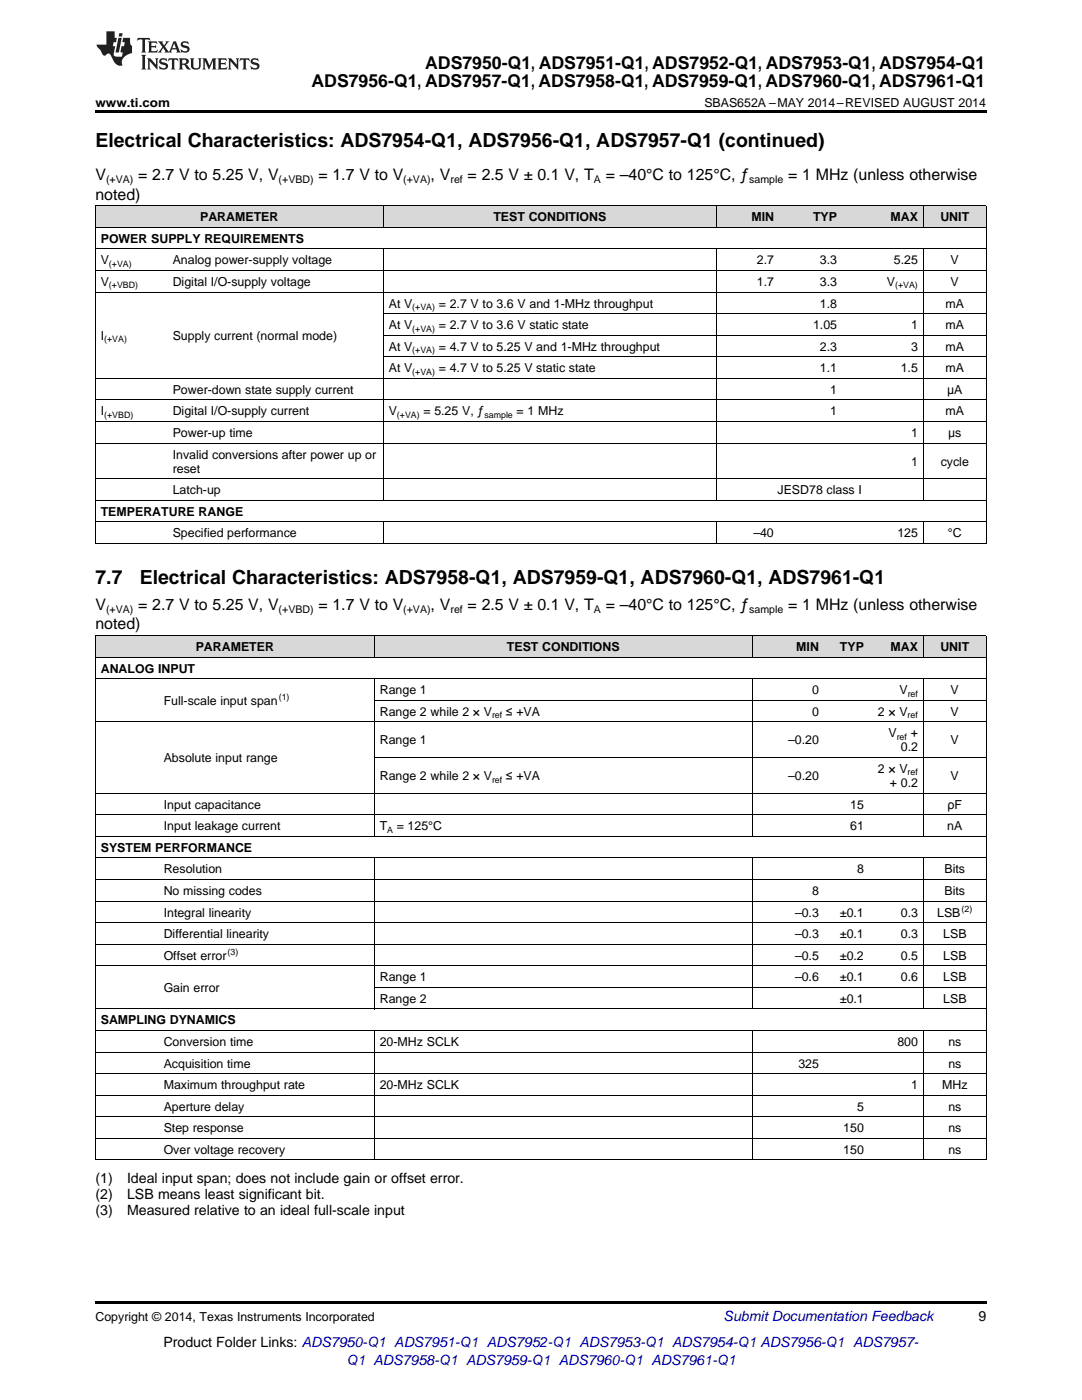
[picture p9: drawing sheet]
<svg xmlns="http://www.w3.org/2000/svg" width="216mm" height="279mm" viewBox="0 0 216 279" stroke-linecap="round" stroke-linejoin="round" font-family="sans-serif">
<defs><g id="words">
<g font-size="3.9">
<text x="19" y="29.3">Electrical Characteristics: ADS7954-Q1, ADS7956-Q1, ADS7957-Q1 (continued)</text>
<text x="19" y="116.6">7.7</text>
<text x="27.9" y="116.6">Electrical Characteristics: ADS7958-Q1, ADS7959-Q1, ADS7960-Q1, ADS7961-Q1</text>
</g>
<g font-size="3.5">
<text x="62.2" y="17.3">ADS7956-Q1, ADS7957-Q1, ADS7958-Q1, ADS7959-Q1, ADS7960-Q1, ADS7961-Q1</text>
<text x="84.8" y="13.8">ADS7950-Q1, ADS7951-Q1, ADS7952-Q1, ADS7953-Q1, ADS7954-Q1</text>
</g>
<g font-size="3.2">
<text x="19" y="36">V</text>
<text x="27.6" y="36">= 2.7 V to 5.25 V, V</text>
<text x="63.5" y="36">= 1.7 V to V</text>
<text x="85.9" y="36">, V</text>
<text x="93.3" y="36">= 2.5 V ± 0.1 V, T</text>
<text x="120.9" y="36">= –40°C to 125°C, ƒ</text>
<text x="157.3" y="36">= 1 MHz (unless otherwise</text>
<text x="19" y="39.9">noted)</text>
<text x="19" y="121.7">V</text>
<text x="19" y="125.6">noted)</text>
<text x="27.6" y="121.7">= 2.7 V to 5.25 V, V</text>
<text x="63.5" y="121.7">= 1.7 V to V</text>
<text x="85.9" y="121.7">, V</text>
<text x="93.3" y="121.7">= 2.5 V ± 0.1 V, T</text>
<text x="120.9" y="121.7">= –40°C to 125°C, ƒ</text>
<text x="157.3" y="121.7">= 1 MHz (unless otherwise</text>
</g>
<g font-size="2.8">
<text x="19" y="236.1">(1)</text>
<text x="19" y="239.3">(2)</text>
<text x="25.4" y="236.1">Ideal input span; does not include gain or offset error.</text>
<text x="25.4" y="239.3">LSB means least significant bit.</text>
<text x="19" y="242.5">(3)</text>
<text x="25.4" y="242.5">Measured relative to an ideal full-scale input</text>
<text x="195.3" y="263.6">9</text>
<text x="32.6" y="268.9">Product Folder Links: ADS7950-Q1 ADS7951-Q1 ADS7952-Q1 ADS7953-Q1 ADS7954-Q1 ADS7956-Q1 ADS7957-</text>
</g>
<g font-size="2.8" fill="#0000c8">
<text x="144.4" y="263.6">Submit Documentation Feedback</text>
<text x="69.1" y="272.4">Q1 ADS7958-Q1 ADS7959-Q1 ADS7960-Q1 ADS7961-Q1</text>
</g>
<g font-size="2.5">
<text x="19" y="21.4">www.ti.com</text>
<text x="140.5" y="21.4">SBAS652A –MAY 2014–REVISED AUGUST 2014</text>
<text x="39.9" y="44.2">PARAMETER</text>
<text x="98.5" y="44.2">TEST CONDITIONS</text>
<text x="149.9" y="44.2">MIN</text>
<text x="162.2" y="44.2">TYP</text>
<text x="177.7" y="44.2">MAX</text>
<text x="187.6" y="44.2">UNIT</text>
<text x="20.1" y="48.5">POWER SUPPLY REQUIREMENTS</text>
<text x="20.1" y="52.8">V</text>
<text x="34.5" y="52.8">Analog power-supply voltage</text>
<text x="151" y="52.8">2.7</text>
<text x="163.6" y="52.8">3.3</text>
<text x="178.4" y="52.8">5.25</text>
<text x="189.7" y="52.8">V</text>
<text x="20.1" y="57.1">V</text>
<text x="34.5" y="57.1">Digital I/O-supply voltage</text>
<text x="151" y="57.1">1.7</text>
<text x="163.6" y="57.1">3.3</text>
<text x="177" y="57.1">V</text>
<text x="189.7" y="57.1">V</text>
<text x="77.6" y="61.4">At V</text>
<text x="77.6" y="65.7">At V</text>
<text x="87.6" y="61.4">= 2.7 V to 3.6 V and 1-MHz throughput</text>
<text x="87.6" y="65.7">= 2.7 V to 3.6 V static state</text>
<text x="162.2" y="65.7">1.05</text>
<text x="163.6" y="61.4">1.8</text>
<text x="181.8" y="65.7">1</text>
<text x="188.7" y="61.4">mA</text>
<text x="188.7" y="65.7">mA</text>
<text x="20.1" y="67.8">I</text>
<text x="34.5" y="67.8">Supply current (normal mode)</text>
<text x="77.6" y="70">At V</text>
<text x="87.6" y="70">= 4.7 V to 5.25 V and 1-MHz throughput</text>
<text x="163.6" y="70">2.3</text>
<text x="181.8" y="70">3</text>
<text x="188.7" y="70">mA</text>
<text x="77.6" y="74.3">At V</text>
<text x="87.6" y="74.3">= 4.7 V to 5.25 V static state</text>
<text x="163.6" y="74.3">1.1</text>
<text x="179.7" y="74.3">1.5</text>
<text x="188.7" y="74.3">mA</text>
<text x="20.1" y="82.9">I</text>
<text x="34.5" y="78.6">Power-down state supply current</text>
<text x="34.5" y="82.9">Digital I/O-supply current</text>
<text x="77.6" y="82.9">V</text>
<text x="84.5" y="82.9">= 5.25 V, ƒ</text>
<text x="103.1" y="82.9">= 1 MHz</text>
<text x="165.7" y="78.6">1</text>
<text x="165.7" y="82.9">1</text>
<text x="188.7" y="82.9">mA</text>
<text x="189" y="78.6">μA</text>
<text x="34.5" y="87.2">Power-up time</text>
<text x="181.8" y="87.2">1</text>
<text x="189.2" y="87.2">μs</text>
<text x="34.5" y="91.5">Invalid conversions after power up or</text>
<text x="34.5" y="94.3">reset</text>
<text x="181.8" y="92.9">1</text>
<text x="187.7" y="92.9">cycle</text>
<text x="34.5" y="98.6">Latch-up</text>
<text x="155.2" y="98.6">JESD78 class I</text>
<text x="20.1" y="102.9">TEMPERATURE RANGE</text>
<text x="34.5" y="107.2">Specified performance</text>
<text x="150.3" y="107.2">–40</text>
<text x="179.1" y="107.2">125</text>
<text x="189.1" y="107.2">°C</text>
<text x="39.1" y="129.9">PARAMETER</text>
<text x="101.1" y="129.9">TEST CONDITIONS</text>
<text x="158.9" y="129.9">MIN</text>
<text x="167.6" y="129.9">TYP</text>
<text x="177.7" y="129.9">MAX</text>
<text x="187.6" y="129.9">UNIT</text>
<text x="20.1" y="134.2">ANALOG INPUT</text>
<text x="32.7" y="140.7">Full-scale input span</text>
<text x="75.8" y="138.5">Range 1</text>
<text x="75.8" y="142.8">Range 2 while 2 × V</text>
<text x="101" y="142.8">≤ +VA</text>
<text x="162.1" y="138.5">0</text>
<text x="162.1" y="142.8">0</text>
<text x="175.2" y="142.8">2 × V</text>
<text x="179.5" y="138.5">V</text>
<text x="189.7" y="138.5">V</text>
<text x="189.7" y="142.8">V</text>
<text x="75.8" y="148.6">Range 1</text>
<text x="157.3" y="148.6">–0.20</text>
<text x="177.3" y="147.1">V</text>
<text x="179.8" y="150">0.2</text>
<text x="181.7" y="147.1">+</text>
<text x="189.7" y="148.6">V</text>
<text x="32.7" y="152.1">Absolute input range</text>
<text x="75.8" y="155.7">Range 2 while 2 × V</text>
<text x="101" y="155.7">≤ +VA</text>
<text x="157.3" y="155.7">–0.20</text>
<text x="175.2" y="154.3">2 × V</text>
<text x="189.7" y="155.7">V</text>
<text x="32.7" y="161.4">Input capacitance</text>
<text x="169.7" y="161.4">15</text>
<text x="177.6" y="157.1">+ 0.2</text>
<text x="189.1" y="161.4">ρF</text>
<text x="32.7" y="165.7">Input leakage current</text>
<text x="75.8" y="165.7">T</text>
<text x="79.2" y="165.7">= 125°C</text>
<text x="169.7" y="165.7">61</text>
<text x="189" y="165.7">nA</text>
<text x="20.1" y="170">SYSTEM PERFORMANCE</text>
<text x="32.7" y="174.3">Resolution</text>
<text x="32.7" y="178.6">No missing codes</text>
<text x="162.1" y="178.6">8</text>
<text x="171" y="174.3">8</text>
<text x="188.5" y="174.3">Bits</text>
<text x="188.5" y="178.6">Bits</text>
<text x="32.7" y="182.9">Integral linearity</text>
<text x="158.6" y="182.9">–0.3</text>
<text x="167.6" y="182.9">±0.1</text>
<text x="179.8" y="182.9">0.3</text>
<text x="187" y="182.9">LSB</text>
<text x="32.7" y="187.2">Differential linearity</text>
<text x="32.7" y="191.5">Offset error</text>
<text x="158.6" y="187.2">–0.3</text>
<text x="158.6" y="191.5">–0.5</text>
<text x="167.6" y="187.2">±0.1</text>
<text x="167.6" y="191.5">±0.2</text>
<text x="179.8" y="187.2">0.3</text>
<text x="179.8" y="191.5">0.5</text>
<text x="188.2" y="187.2">LSB</text>
<text x="188.2" y="191.5">LSB</text>
<text x="32.7" y="198">Gain error</text>
<text x="75.8" y="195.8">Range 1</text>
<text x="158.6" y="195.8">–0.6</text>
<text x="167.6" y="195.8">±0.1</text>
<text x="179.8" y="195.8">0.6</text>
<text x="188.2" y="195.8">LSB</text>
<text x="75.8" y="200.1">Range 2</text>
<text x="167.6" y="200.1">±0.1</text>
<text x="188.2" y="200.1">LSB</text>
<text x="20.1" y="204.4">SAMPLING DYNAMICS</text>
<text x="32.7" y="208.7">Conversion time</text>
<text x="75.8" y="208.7">20-MHz SCLK</text>
<text x="179.1" y="208.7">800</text>
<text x="189.2" y="208.7">ns</text>
<text x="32.7" y="213">Acquisition time</text>
<text x="159.3" y="213">325</text>
<text x="189.2" y="213">ns</text>
<text x="32.7" y="217.3">Maximum throughput rate</text>
<text x="32.7" y="221.7">Aperture delay</text>
<text x="75.8" y="217.3">20-MHz SCLK</text>
<text x="171" y="221.7">5</text>
<text x="181.8" y="217.3">1</text>
<text x="188" y="217.3">MHz</text>
<text x="189.2" y="221.7">ns</text>
<text x="32.7" y="226">Step response</text>
<text x="168.3" y="226">150</text>
<text x="189.2" y="226">ns</text>
<text x="32.7" y="230.3">Over voltage recovery</text>
<text x="168.3" y="230.3">150</text>
<text x="189.2" y="230.3">ns</text>
<text x="19" y="263.6">Copyright © 2014, Texas Instruments Incorporated</text>
</g>
<g font-size="2.1">
<text x="21.2" y="36.6">(+VA)</text>
<text x="55.6" y="36.6">(+VBD)</text>
<text x="80.5" y="36.6">(+VA)</text>
<text x="89.9" y="36.6">ref</text>
<text x="118.5" y="36.6">A</text>
<text x="149.5" y="36.6">sample</text>
<text x="21.2" y="122.4">(+VA)</text>
<text x="55.6" y="122.4">(+VBD)</text>
<text x="80.5" y="122.4">(+VA)</text>
<text x="89.9" y="122.4">ref</text>
<text x="118.5" y="122.4">A</text>
<text x="149.5" y="122.4">sample</text>
</g>
<g font-size="1.8">
<text x="21.7" y="53.3">(+VA)</text>
<text x="21.7" y="57.6">(+VBD)</text>
<text x="178.6" y="57.6">(+VA)</text>
<text x="82.3" y="61.9">(+VA)</text>
<text x="20.8" y="68.3">(+VA)</text>
<text x="82.3" y="66.2">(+VA)</text>
<text x="82.3" y="70.5">(+VA)</text>
<text x="82.3" y="74.8">(+VA)</text>
<text x="20.8" y="83.4">(+VBD)</text>
<text x="79.2" y="83.4">(+VA)</text>
<text x="96.7" y="83.4">sample</text>
<text x="55.6" y="139.7">(1)</text>
<text x="98.2" y="143.3">ref</text>
<text x="181.1" y="143.3">ref</text>
<text x="181.1" y="139">ref</text>
<text x="178.9" y="147.6">ref</text>
<text x="181.1" y="154.8">ref</text>
<text x="98.2" y="156.2">ref</text>
<text x="77.3" y="166.2">A</text>
<text x="191.9" y="181.9">(2)</text>
<text x="45.4" y="190.5">(3)</text>
</g>
</g></defs>
<g fill="#d8d8d8">
<path d="M19 126.9h12.6v4.3h-12.6z"/>
<path d="M31.6 126.9h37.7v4.3h-37.7z"/>
<path d="M69.3 126.9h5.4v4.3h-5.4z"/>
<path d="M74.7 126.9h75.4v4.3h-75.4z"/>
<path d="M150.1 126.9h14.4v4.3h-14.4z"/>
<path d="M164.5 126.9h9v4.3h-9z"/>
<path d="M173.5 126.9h10.8v4.3h-10.8z"/>
<path d="M184.3 126.9h12.5v4.3h-12.5z"/>
<path d="M19 41.1h14.4v4.3h-14.4z"/>
<path d="M33.4 41.1h34.1v4.3h-34.1z"/>
<path d="M67.5 41.1h9v4.3h-9z"/>
<path d="M76.5 41.1h66.4v4.3h-66.4z"/>
<path d="M142.9 41.1h12.6v4.3h-12.6z"/>
<path d="M155.5 41.1h12.6v4.3h-12.6z"/>
<path d="M168.1 41.1h16.2v4.3h-16.2z"/>
<path d="M184.3 41.1h12.5v4.3h-12.5z"/>
</g>
<path d="M19 22h177.8v.5h-177.8zM19 108.5h.2zM67.4 108.5h.1zM76.4 108.5h.1zM142.8 108.5h.1zM155.4 108.5h.1zM168 108.5h.1zM184.1 108.5h.2zM196.7 108.5h.1zM19 259.7h177.8v.5h-177.8z" fill="#000"/>
<g fill="none" stroke="#000" stroke-width=".2">
<path d="M19 58.3h177.8M19 54h177.8M19 49.7h177.8M19 45.4h177.8M19 41.1h177.8M19.1 41.1v67.4M76.5 41.1v4.3M76.5 49.7v50.2M142.9 41.1v4.3M142.9 49.7v50.2M184.2 41.1v4.3M184.2 49.7v50.2"/>
<path d="M196.8 41.1v67.4M19 79.8h177.8M19 75.5h177.8M76.5 71.2h120.3M76.5 66.9h120.3M76.5 62.6h120.3M19 99.9h177.8M19 95.5h177.8M19 88.4h177.8M19 84.1h177.8M19 108.5h177.8M19 104.2h177.8"/>
<path d="M76.5 104.2v4.3M142.9 104.2v4.3M184.2 104.2v4.3M19 135.4h177.8M19 131.1h177.8M19 126.8h177.8M19.1 126.9v104.6M74.7 126.9v4.3M74.7 135.5v31.5M74.7 139.8h122.1M150.1 126.9v4.3M150.1 135.5v31.5"/>
<path d="M184.2 126.9v4.3M184.2 135.5v31.5M196.8 126.9v104.6M19 158.3h177.8M19 144.1h177.8M74.7 151.2h122.1M19 179.8h177.8M19 175.5h177.8M19 171.2h177.8M19 166.9h177.8M19 162.6h177.8M74.7 171.2v30.2"/>
<path d="M150.1 171.2v30.2M184.2 171.2v30.2M19 192.7h177.8M19 188.4h177.8M19 184.1h177.8M74.7 197h122.1M19 218.6h177.8M19 214.3h177.8M19 210h177.8M19 205.7h177.8M19 201.3h177.8M74.7 205.7v25.8"/>
<path d="M150.1 205.7v25.8M184.2 205.7v25.8M19 231.5h177.8M19 227.2h177.8M19 222.9h177.8"/>
</g>
<g fill="#231f20">
<path d="M27.5 7.6l-.1 .5 .4-.2h.6v.1v2.1l-.2 .4h1l-.3-.4v-2.1l.1-.1h.5l.5 .2-.2-.5zM29.5 8.3l.2 .3v1.5l-.2 .4h1.8l.2-.6a1.04 1.04 0 0 1-1.3 .2v-.7h.6l.3 .2v-.6l-.3 .2h-.6v-.6l.8-.1 .4 .3-.2-.5zM31.5 8.3l.9 1.1-.9 1.1h.8l-.2-.2 .5-.7 .4 .7-.2 .2h1.5l-.1-.2 .1-.4h.9l.1 .4-.2 .2h1l-.3-.3-.7-1.9h-.5l-.9 2-.8-1 .9-1h-.8l.1 .3-.3 .5-.4-.6 .2-.2zM34.7 8.6l.4 1h-.7zM36.3 8.4a.63 .63 0 0 0-.2 .7 .63 .63 0 0 0 .6 .4l.6 .2 .1 .2a.75 .75 0 0 1-.7 .4 .75 .75 0 0 1-.6-.5l.1 .7 .1-.1a1.11 1.11 0 0 0 1.5-.6 1.13 1.13 0 0 0-1.2-.8l-.1-.4a1.04 1.04 0 0 1 1.2 .2l-.2-.5-.1 .1-.5-.2zM28.2 10.9l.2 .4v2.2l-.2 .4h1l-.3-.4v-2.2l.3-.4zM29.3 11.6l.3 .4v1.5l-.3 .4h.8l-.2-.4v-1.3l1.5 1.7v-1.9l.2-.4h-.7l.2 .4v.9l-1.1-1.3zM32 11.8a.62 .62 0 0 0-.2 .7 .62 .62 0 0 0 .6 .4l.6 .1 .1 .3a.76 .76 0 0 1-.7 .3 .76 .76 0 0 1-.6-.4l.1 .7 .1-.1a1.11 1.11 0 0 0 1.5-.6 1.13 1.13 0 0 0-1.2-.8l-.1-.4a1.04 1.04 0 0 1 1.2 .2l-.2-.6-.1 .1-.5-.1zM33.7 11.6l-.2 .6a.61 .61 0 0 1 .8-.3v1.6l-.2 .4h.9l-.2-.4v-1.6a.63 .63 0 0 1 .8 .3l-.2-.6zM35.6 11.6l.3 .4v1.5l-.3 .4h1l-.2-.2v-.8l.5 .2a.76 .76 0 0 0 1.2 .7l-1-1a.58 .58 0 0 0 .6-.5 .58 .58 0 0 0-.5-.6zM36.4 11.9h.1a.45 .45 0 0 1 .5 .1 .45 .45 0 0 1 .1 .5l-.7 .2zM37.9 11.6l.2 .2a2.17 2.17 0 0 0 .3 1.9 .99 .99 0 0 0 1.6-.6v-1.1l.2-.4h-.7l.2 .2a1.92 1.92 0 0 1-.2 1.8 .6 .6 0 0 1-.9-.5v-1.1l.2-.4zM40.4 11.6l.2 .4v1.5l-.2 .4h.7l-.2-.4v-1.4l.8 1.8 .8-1.8v1.4l-.2 .4h.9l-.2-.4v-1.5l.2-.4h-.8l-.6 1.5-.6-1.5zM43.4 11.6l.2 .4v1.5l-.2 .4h1.8l.2-.6a1.04 1.04 0 0 1-1.3 .1v-.6h.5l.4 .2v-.6l-.4 .2h-.5v-.7h.8l.3 .3-.1-.6zM45.5 11.6l.2 .4v1.5l-.2 .4h.7l-.2-.4v-1.3l1.5 1.7v-1.9l.2-.4h-.7l.2 .4v.9l-1.1-1.3zM47.9 11.6l-.1 .6a.61 .61 0 0 1 .8-.3v1.6l-.3 .4h1l-.3-.4 .1-1.6a.63 .63 0 0 1 .7 .3l-.1-.6zM50.2 11.8a.62 .62 0 0 0-.2 .7 .62 .62 0 0 0 .6 .4l.6 .1 .2 .3a.76 .76 0 0 1-.8 .3 .76 .76 0 0 1-.6-.4l.1 .7 .2-.1a1.11 1.11 0 0 0 1.5-.6 1.13 1.13 0 0 0-1.3-.8l-.1-.4a1.04 1.04 0 0 1 1.2 .2l-.1-.6-.2 .1-.5-.1z"/>
<path d="M21.2 6.3v2.6h-1.9l.1 .4 .7 .9a.91 .91 0 0 0 1 .8 .56 .56 0 0 1 .5-.3 .56 .56 0 0 1 .5 .3l.4 .8a1.53 1.53 0 0 0 1.9 1.2 1.54 1.54 0 0 1 1-2.1l.9-.3v-1.4a1.52 1.52 0 0 1-.3-1.6h-1.4l-.2 .8h.5l-.2 .8h-.4l-.2 1v.2l.4 .1-.2 .8a1.93 1.93 0 0 1-1.6-.3l.3-1.8h-.5l.2-.8h.4l.2-.8h-.4v-1.3zM23.6 7.6l-.6 2.9h.7l.6-2.9zM23.8 6.6l-.1 .7h.6l.2-.7z"/>
</g>
<use href="#words"/>
</svg>
